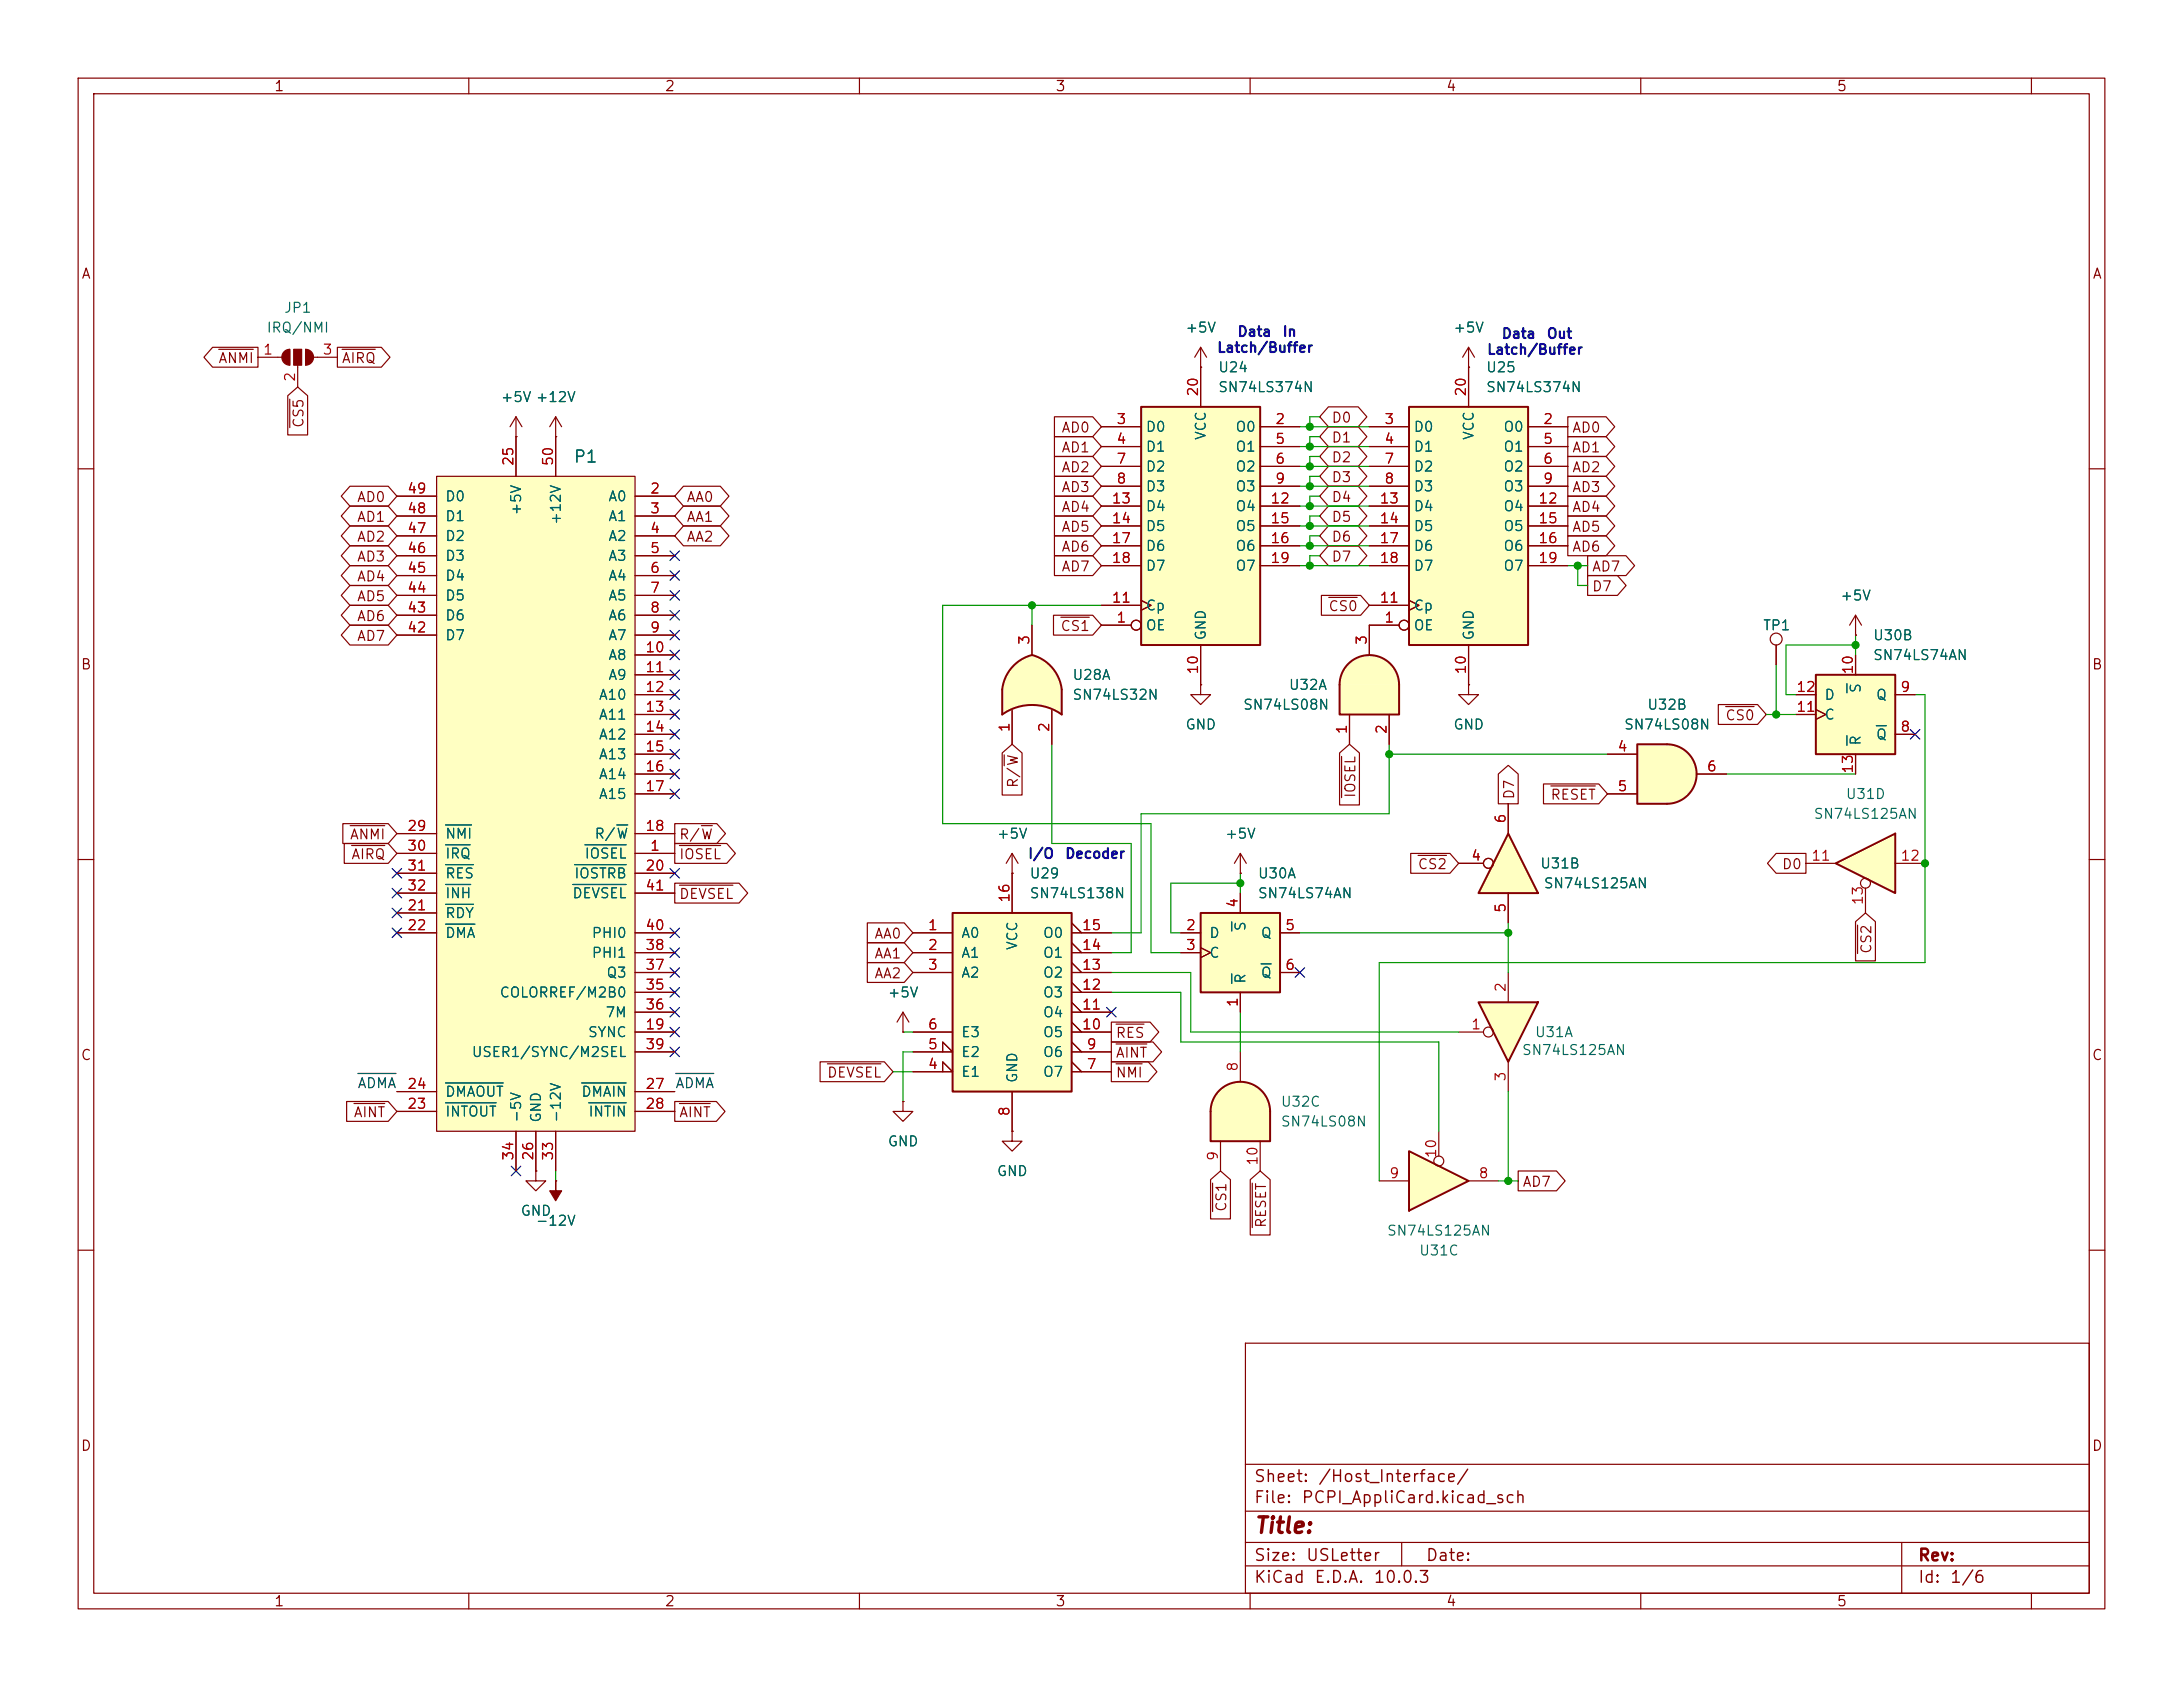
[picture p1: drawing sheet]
<svg xmlns="http://www.w3.org/2000/svg" width="279mm" height="216mm" viewBox="0 0 279 216" stroke-linecap="round" stroke-linejoin="round" font-family="sans-serif">
<defs><g id="words">
<text font-size="2" fill="#840000" x="160.4" y="196.7">Title:</text>
<text font-size="1.5" fill="#006464" x="73.3" y="59.6">P1</text>
<g font-size="1.5" fill="#840000">
<text x="160.4" y="190">Sheet:</text>
<text x="168.6" y="190">/Host_Interface/</text>
<text x="160.4" y="192.7">File:</text>
<text x="166.5" y="192.7">PCPI_AppliCard.kicad_sch</text>
<text x="160.4" y="202.9">KiCad</text>
<text x="160.4" y="200.1">Size:</text>
<text x="167.1" y="200.1">USLetter</text>
<text x="168.1" y="202.9">E.D.A.</text>
<text x="175.7" y="202.9">10.0.3</text>
<text x="182.4" y="200.1">Date:</text>
<text x="245.4" y="200.1">Rev:</text>
<text x="245.4" y="202.9">Id:</text>
<text x="249.5" y="202.9">1/6</text>
</g>
<g font-size="1.3" fill="#840000">
<text x="35" y="12">1</text>
<text x="85" y="12">2</text>
<text x="135" y="12">3</text>
<text x="185" y="12">4</text>
<text x="235" y="12">5</text>
<text x="10.3" y="36">A</text>
<text x="267.7" y="36">A</text>
<text x="27.9" y="46.8">ANMI</text>
<text x="43.7" y="46.8">AIRQ</text>
<text x="39.2" y="54.9" transform="rotate(-90 39.2 54.9)">CS5</text>
<text x="135.8" y="58.2">AD1</text>
<text x="135.8" y="55.7">AD0</text>
<text x="170.3" y="59.5">D2</text>
<text x="170.3" y="54.4">D0</text>
<text x="170.3" y="56.9">D1</text>
<text x="201.1" y="55.7">AD0</text>
<text x="201.1" y="58.2">AD1</text>
<text x="45.6" y="64.6">AD0</text>
<text x="87.8" y="64.6">AA0</text>
<text x="135.8" y="60.8">AD2</text>
<text x="135.8" y="63.3">AD3</text>
<text x="135.8" y="65.8">AD4</text>
<text x="170.3" y="64.6">D4</text>
<text x="170.3" y="62">D3</text>
<text x="201.1" y="63.3">AD3</text>
<text x="201.1" y="65.8">AD4</text>
<text x="201.1" y="60.8">AD2</text>
<text x="45.6" y="67.1">AD1</text>
<text x="45.6" y="69.6">AD2</text>
<text x="87.8" y="69.6">AA2</text>
<text x="87.8" y="67.1">AA1</text>
<text x="135.8" y="68.4">AD5</text>
<text x="135.8" y="70.9">AD6</text>
<text x="170.3" y="67.1">D5</text>
<text x="170.3" y="69.6">D6</text>
<text x="201.1" y="68.4">AD5</text>
<text x="201.1" y="70.9">AD6</text>
<text x="45.6" y="74.7">AD4</text>
<text x="45.6" y="77.3">AD5</text>
<text x="45.6" y="72.2">AD3</text>
<text x="135.8" y="73.5">AD7</text>
<text x="170.3" y="72.2">D7</text>
<text x="203.7" y="73.5">AD7</text>
<text x="203.7" y="76">D7</text>
<text x="45.6" y="82.3">AD7</text>
<text x="45.6" y="79.8">AD6</text>
<text x="135.6" y="81.1">CS1</text>
<text x="169.9" y="78.5">CS0</text>
<text x="10.3" y="86">B</text>
<text x="267.7" y="86">B</text>
<text x="220.7" y="92.5">CS0</text>
<text x="130.6" y="100.9" transform="rotate(-90 130.6 100.9)">R/W</text>
<text x="44.7" y="107.7">ANMI</text>
<text x="86.8" y="107.7">R/W</text>
<text x="173.8" y="102.2" transform="rotate(-90 173.8 102.2)">IOSEL</text>
<text x="194.1" y="102.4" transform="rotate(-90 194.1 102.4)">D7</text>
<text x="198.4" y="102.7">RESET</text>
<text x="44.9" y="110.3">AIRQ</text>
<text x="86.8" y="110.3">IOSEL</text>
<text x="181.4" y="111.6">CS2</text>
<text x="228" y="111.6">D0</text>
<text x="86.8" y="115.4">DEVSEL</text>
<text x="111.8" y="125.5">AA2</text>
<text x="111.8" y="120.4">AA0</text>
<text x="111.8" y="123">AA1</text>
<text x="239.8" y="122.2" transform="rotate(-90 239.8 122.2)">CS2</text>
<text x="10.3" y="136">C</text>
<text x="142.7" y="135.7">AINT</text>
<text x="142.7" y="133.1">RES</text>
<text x="267.7" y="136">C</text>
<text x="45.2" y="143.3">AINT</text>
<text x="86.8" y="143.3">AINT</text>
<text x="105.8" y="138.2">DEVSEL</text>
<text x="142.7" y="138.2">NMI</text>
<text x="157.3" y="155.2" transform="rotate(-90 157.3 155.2)">CS1</text>
<text x="194.8" y="152.2">AD7</text>
<text x="162.4" y="157.2" transform="rotate(-90 162.4 157.2)">RESET</text>
<text x="10.3" y="186">D</text>
<text x="267.7" y="186">D</text>
<text x="35" y="205.9">1</text>
<text x="85" y="205.9">2</text>
<text x="135" y="205.9">3</text>
<text x="185" y="205.9">4</text>
<text x="235" y="205.9">5</text>
</g>
<g font-size="1.3" fill="#006464">
<text x="36.3" y="40.3">JP1</text>
<text x="34" y="42.9">IRQ/NMI</text>
<text x="151.6" y="42.9">+5V</text>
<text x="155.8" y="48">U24</text>
<text x="185.9" y="42.9">+5V</text>
<text x="190.1" y="48">U25</text>
<text x="64" y="51.8">+5V +12V</text>
<text x="155.8" y="50.5">SN74LS374N</text>
<text x="190.1" y="50.5">SN74LS374N</text>
<text x="146.6" y="55.6">D0</text>
<text x="146.6" y="58.1">D1</text>
<text x="154.6" y="56.4" transform="rotate(-90 154.6 56.4)">VCC</text>
<text x="158" y="55.6">O0</text>
<text x="158" y="58.1">O1</text>
<text x="180.8" y="55.6">D0</text>
<text x="180.8" y="58.1">D1</text>
<text x="188.9" y="56.4" transform="rotate(-90 188.9 56.4)">VCC</text>
<text x="192.3" y="55.6">O0</text>
<text x="192.3" y="58.1">O1</text>
<text x="56.9" y="64.5">D0</text>
<text x="77.8" y="64.5">A0</text>
<text x="146.6" y="60.7">D2</text>
<text x="146.6" y="63.2">D3</text>
<text x="146.6" y="65.7">D4</text>
<text x="158" y="60.7">O2</text>
<text x="158" y="63.2">O3</text>
<text x="158" y="65.7">O4</text>
<text x="180.8" y="60.7">D2</text>
<text x="180.8" y="63.2">D3</text>
<text x="180.8" y="65.7">D4</text>
<text x="192.3" y="60.7">O2</text>
<text x="192.3" y="63.2">O3</text>
<text x="192.3" y="65.7">O4</text>
<text x="56.9" y="69.6">D2</text>
<text x="56.9" y="67">D1</text>
<text x="67" y="66" transform="rotate(-90 67 66)">+5V</text>
<text x="72.1" y="67.3" transform="rotate(-90 72.1 67.3)">+12V</text>
<text x="77.8" y="67">A1</text>
<text x="77.8" y="69.6">A2</text>
<text x="146.6" y="68.3">D5</text>
<text x="146.6" y="70.8">D6</text>
<text x="158" y="68.3">O5</text>
<text x="158" y="70.8">O6</text>
<text x="180.8" y="68.3">D5</text>
<text x="180.8" y="70.8">D6</text>
<text x="192.3" y="68.3">O5</text>
<text x="192.3" y="70.8">O6</text>
<text x="56.9" y="77.2">D5</text>
<text x="56.9" y="74.6">D4</text>
<text x="56.9" y="72.1">D3</text>
<text x="77.8" y="72.1">A3</text>
<text x="77.8" y="74.6">A4</text>
<text x="77.8" y="77.2">A5</text>
<text x="146.6" y="73.4">D7</text>
<text x="158" y="73.4">O7</text>
<text x="180.8" y="73.4">D7</text>
<text x="192.3" y="73.4">O7</text>
<text x="235.5" y="77.2">+5V</text>
<text x="56.9" y="82.3">D7</text>
<text x="56.9" y="79.7">D6</text>
<text x="77.8" y="79.7">A6</text>
<text x="77.8" y="82.3">A7</text>
<text x="146.6" y="81">OE</text>
<text x="146.6" y="78.4">Cp</text>
<text x="154.6" y="82" transform="rotate(-90 154.6 82)">GND</text>
<text x="180.8" y="81">OE</text>
<text x="180.8" y="78.4">Cp</text>
<text x="188.9" y="82" transform="rotate(-90 188.9 82)">GND</text>
<text x="225.6" y="81">TP1</text>
<text x="239.6" y="82.3">U30B</text>
<text x="76.6" y="89.9">A10</text>
<text x="77.8" y="84.8">A8</text>
<text x="77.8" y="87.3">A9</text>
<text x="137.2" y="87.3">U28A</text>
<text x="137.2" y="89.9">SN74LS32N</text>
<text x="164.9" y="88.6">U32A</text>
<text x="233.4" y="89.9">D</text>
<text x="238.5" y="88.8" transform="rotate(-90 238.5 88.8)">S</text>
<text x="239.6" y="84.8">SN74LS74AN</text>
<text x="240" y="89.9">Q</text>
<text x="76.6" y="92.4">A11</text>
<text x="76.6" y="95">A12</text>
<text x="151.6" y="93.7">GND</text>
<text x="159" y="91.1">SN74LS08N</text>
<text x="185.9" y="93.7">GND</text>
<text x="207.8" y="93.7">SN74LS08N</text>
<text x="210.7" y="91.1">U32B</text>
<text x="233.4" y="92.4">C</text>
<text x="238.5" y="95.5" transform="rotate(-90 238.5 95.5)">R</text>
<text x="240" y="95">Q</text>
<text x="76.6" y="97.5">A13</text>
<text x="76.6" y="100">A14</text>
<text x="56.9" y="107.7">NMI</text>
<text x="76" y="107.7">R/W</text>
<text x="76.6" y="102.6">A15</text>
<text x="127.5" y="107.7">+5V</text>
<text x="156.7" y="107.7">+5V</text>
<text x="232" y="105.1">SN74LS125AN</text>
<text x="236.1" y="102.6">U31D</text>
<text x="56.9" y="110.2">IRQ</text>
<text x="56.9" y="112.7">RES</text>
<text x="73.4" y="112.7">IOSTRB</text>
<text x="74.7" y="110.2">IOSEL</text>
<text x="131.7" y="112.7">U29</text>
<text x="160.9" y="112.7">U30A</text>
<text x="197" y="111.5">U31B</text>
<text x="56.9" y="117.8">RDY</text>
<text x="56.9" y="115.3">INH</text>
<text x="73.2" y="115.3">DEVSEL</text>
<text x="131.7" y="115.3">SN74LS138N</text>
<text x="159.7" y="119.3" transform="rotate(-90 159.7 119.3)">S</text>
<text x="160.9" y="115.3">SN74LS74AN</text>
<text x="197.5" y="114">SN74LS125AN</text>
<text x="56.9" y="120.4">DMA</text>
<text x="75.6" y="122.9">PHI1</text>
<text x="75.6" y="120.4">PHI0</text>
<text x="77.5" y="125.4">Q3</text>
<text x="122.9" y="120.4">A0</text>
<text x="122.9" y="122.9">A1</text>
<text x="122.9" y="125.4">A2</text>
<text x="130.5" y="121.7" transform="rotate(-90 130.5 121.7)">VCC</text>
<text x="133.4" y="125.4">O2</text>
<text x="133.4" y="122.9">O1</text>
<text x="133.4" y="120.4">O0</text>
<text x="154.7" y="120.4">D</text>
<text x="154.7" y="122.9">C</text>
<text x="159.7" y="126" transform="rotate(-90 159.7 126)">R</text>
<text x="161.3" y="120.4">Q</text>
<text x="161.3" y="125.4">Q</text>
<text x="63.9" y="128">COLORREF/M2B0</text>
<text x="77.4" y="130.5">7M</text>
<text x="113.5" y="128">+5V</text>
<text x="133.4" y="130.5">O4</text>
<text x="133.4" y="128">O3</text>
<text x="60.3" y="135.6">USER1/SYNC/M2SEL</text>
<text x="75.2" y="133.1">SYNC</text>
<text x="122.9" y="135.6">E2</text>
<text x="122.9" y="133.1">E3</text>
<text x="133.4" y="135.6">O6</text>
<text x="133.4" y="133.1">O5</text>
<text x="194.7" y="135.3">SN74LS125AN</text>
<text x="196.4" y="133.1">U31A</text>
<text x="56.9" y="143.2">INTOUT</text>
<text x="56.9" y="140.7">DMAOUT</text>
<text x="67" y="143.8" transform="rotate(-90 67 143.8)">-5V</text>
<text x="69.6" y="143.8" transform="rotate(-90 69.6 143.8)">GND</text>
<text x="72.1" y="143.8" transform="rotate(-90 72.1 143.8)">-12V</text>
<text x="74.3" y="140.7">DMAIN</text>
<text x="75.2" y="143.2">INTIN</text>
<text x="122.9" y="138.1">E1</text>
<text x="130.5" y="138.7" transform="rotate(-90 130.5 138.7)">GND</text>
<text x="133.4" y="138.1">O7</text>
<text x="163.8" y="141.9">U32C</text>
<text x="113.5" y="147">GND</text>
<text x="163.8" y="144.5">SN74LS08N</text>
<text x="66.5" y="155.9">GND</text>
<text x="127.5" y="150.8">GND</text>
<text x="68.5" y="157.2">-12V</text>
<text x="177.4" y="158.5">SN74LS125AN</text>
<text x="181.5" y="161">U31C</text>
</g>
<g font-size="1.3" fill="#a90000">
<text x="33.6" y="45.7">1</text>
<text x="41.2" y="45.7">3</text>
<text x="38.1" y="49" transform="rotate(-90 38.1 49)">2</text>
<text x="153.6" y="50.8" transform="rotate(-90 153.6 50.8)">20</text>
<text x="187.9" y="50.8" transform="rotate(-90 187.9 50.8)">20</text>
<text x="66" y="59.7" transform="rotate(-90 66 59.7)">25</text>
<text x="71.1" y="59.7" transform="rotate(-90 71.1 59.7)">50</text>
<text x="142.8" y="54.6">3</text>
<text x="142.8" y="57.1">4</text>
<text x="142.8" y="59.7">7</text>
<text x="163.1" y="54.6">2</text>
<text x="163.1" y="57.1">5</text>
<text x="163.1" y="59.7">6</text>
<text x="177.1" y="54.6">3</text>
<text x="177.1" y="57.1">4</text>
<text x="177.1" y="59.7">7</text>
<text x="197.4" y="54.6">2</text>
<text x="197.4" y="57.1">5</text>
<text x="197.4" y="59.7">6</text>
<text x="52" y="63.5">49</text>
<text x="83.1" y="63.5">2</text>
<text x="142.2" y="64.7">13</text>
<text x="142.8" y="62.2">8</text>
<text x="162.5" y="64.7">12</text>
<text x="163.1" y="62.2">9</text>
<text x="176.5" y="64.7">13</text>
<text x="177.1" y="62.2">8</text>
<text x="196.8" y="64.7">12</text>
<text x="197.4" y="62.2">9</text>
<text x="52" y="71.1">46</text>
<text x="52" y="68.6">47</text>
<text x="52" y="66">48</text>
<text x="83.1" y="66">3</text>
<text x="83.1" y="68.6">4</text>
<text x="83.1" y="71.1">5</text>
<text x="142.2" y="67.3">14</text>
<text x="142.2" y="69.8">17</text>
<text x="162.5" y="67.3">15</text>
<text x="162.5" y="69.8">16</text>
<text x="176.5" y="67.3">14</text>
<text x="176.5" y="69.8">17</text>
<text x="196.8" y="67.3">15</text>
<text x="196.8" y="69.8">16</text>
<text x="52" y="76.2">44</text>
<text x="52" y="73.6">45</text>
<text x="83.1" y="73.6">6</text>
<text x="83.1" y="76.2">7</text>
<text x="142.2" y="77.4">11</text>
<text x="142.2" y="72.4">18</text>
<text x="162.5" y="72.4">19</text>
<text x="176.5" y="77.4">11</text>
<text x="176.5" y="72.4">18</text>
<text x="196.8" y="72.4">19</text>
<text x="52" y="81.3">42</text>
<text x="52" y="78.7">43</text>
<text x="82.5" y="83.8">10</text>
<text x="83.1" y="78.7">8</text>
<text x="83.1" y="81.3">9</text>
<text x="132.1" y="82.6" transform="rotate(-90 132.1 82.6)">3</text>
<text x="142.8" y="80">1</text>
<text x="175.2" y="82.6" transform="rotate(-90 175.2 82.6)">3</text>
<text x="177.1" y="80">1</text>
<text x="82.5" y="86.3">11</text>
<text x="82.5" y="88.9">12</text>
<text x="153.6" y="86.4" transform="rotate(-90 153.6 86.4)">10</text>
<text x="187.9" y="86.4" transform="rotate(-90 187.9 86.4)">10</text>
<text x="229.8" y="88.9">12</text>
<text x="237.5" y="86.4" transform="rotate(-90 237.5 86.4)">10</text>
<text x="243.1" y="88.9">9</text>
<text x="82.5" y="91.4">13</text>
<text x="82.5" y="94">14</text>
<text x="129.5" y="93.8" transform="rotate(-90 129.5 93.8)">1</text>
<text x="134.6" y="93.8" transform="rotate(-90 134.6 93.8)">2</text>
<text x="172.7" y="94.1" transform="rotate(-90 172.7 94.1)">1</text>
<text x="177.8" y="94.1" transform="rotate(-90 177.8 94.1)">2</text>
<text x="229.8" y="91.4">11</text>
<text x="243.1" y="94">8</text>
<text x="82.5" y="96.5">15</text>
<text x="82.5" y="99">16</text>
<text x="82.5" y="101.6">17</text>
<text x="206.9" y="96.5">4</text>
<text x="206.9" y="101.6">5</text>
<text x="218.4" y="99">6</text>
<text x="237.5" y="99.1" transform="rotate(-90 237.5 99.1)">13</text>
<text x="52" y="106.7">29</text>
<text x="82.5" y="106.7">18</text>
<text x="193" y="105.5" transform="rotate(-90 193 105.5)">6</text>
<text x="52" y="109.2">30</text>
<text x="52" y="111.7">31</text>
<text x="82.5" y="111.7">20</text>
<text x="83.1" y="109.2">1</text>
<text x="188.2" y="110.5">4</text>
<text x="231.7" y="110.5">11</text>
<text x="243.2" y="110.5">12</text>
<text x="52" y="116.8">21</text>
<text x="52" y="119.4">22</text>
<text x="52" y="114.3">32</text>
<text x="82.5" y="119.4">40</text>
<text x="82.5" y="114.3">41</text>
<text x="118.7" y="119.4">1</text>
<text x="129.5" y="115.6" transform="rotate(-90 129.5 115.6)">16</text>
<text x="138.4" y="119.4">15</text>
<text x="151.7" y="119.4">2</text>
<text x="158.7" y="116.3" transform="rotate(-90 158.7 116.3)">4</text>
<text x="164.4" y="119.4">5</text>
<text x="193" y="116.9" transform="rotate(-90 193 116.9)">5</text>
<text x="238.7" y="115.9" transform="rotate(-90 238.7 115.9)">13</text>
<text x="82.5" y="124.4">37</text>
<text x="82.5" y="121.9">38</text>
<text x="118.7" y="121.9">2</text>
<text x="118.7" y="124.4">3</text>
<text x="138.4" y="124.4">13</text>
<text x="138.4" y="121.9">14</text>
<text x="151.7" y="121.9">3</text>
<text x="164.4" y="124.4">6</text>
<text x="82.5" y="127">35</text>
<text x="82.5" y="129.5">36</text>
<text x="138.4" y="129.5">11</text>
<text x="138.4" y="127">12</text>
<text x="158.7" y="129" transform="rotate(-90 158.7 129)">1</text>
<text x="193" y="127.1" transform="rotate(-90 193 127.1)">2</text>
<text x="82.5" y="132.1">19</text>
<text x="82.5" y="134.6">39</text>
<text x="118.7" y="137.1">4</text>
<text x="118.7" y="134.6">5</text>
<text x="118.7" y="132.1">6</text>
<text x="138.4" y="132.1">10</text>
<text x="139" y="137.1">7</text>
<text x="139" y="134.6">9</text>
<text x="158.7" y="137.2" transform="rotate(-90 158.7 137.2)">8</text>
<text x="188.2" y="132.1">1</text>
<text x="52" y="142.2">23</text>
<text x="52" y="139.7">24</text>
<text x="82.5" y="139.7">27</text>
<text x="82.5" y="142.2">28</text>
<text x="129.5" y="142.9" transform="rotate(-90 129.5 142.9)">8</text>
<text x="193" y="138.5" transform="rotate(-90 193 138.5)">3</text>
<text x="66" y="148.6" transform="rotate(-90 66 148.6)">34</text>
<text x="68.6" y="148.6" transform="rotate(-90 68.6 148.6)">26</text>
<text x="71.1" y="148.6" transform="rotate(-90 71.1 148.6)">33</text>
<text x="156.2" y="148.7" transform="rotate(-90 156.2 148.7)">9</text>
<text x="161.3" y="149.3" transform="rotate(-90 161.3 149.3)">10</text>
<text x="184.1" y="148.3" transform="rotate(-90 184.1 148.3)">10</text>
<text x="177.7" y="151.1">9</text>
<text x="189.2" y="151.1">8</text>
</g>
<g font-size="1.3" fill="#0000c2">
<text x="155.7" y="45.4">Latch/Buffer</text>
<text x="158.3" y="43.4">Data</text>
<text x="164.1" y="43.4">In</text>
<text x="190.2" y="45.7">Latch/Buffer</text>
<text x="192.1" y="43.6">Data</text>
<text x="197.9" y="43.6">Out</text>
<text x="131.5" y="110.2">I/O</text>
<text x="136.2" y="110.2">Decoder</text>
</g>
<g font-size="1.3" fill="#0f0f0f">
<text x="45.7" y="139.6">ADMA</text>
<text x="86.4" y="139.6">ADMA</text>
</g>
</g></defs>
<g fill="none" stroke="#840000" stroke-width=".15">
<path d="M10 10h259.4v195.9h-259.4zM12 12h255.4v191.9h-255.4zM60 10v2M110 10v2M160 10v2M210 10v2M260 10v2M10 60h2M237.5 78.7l-.8 1.3M237.5 78.7l.8 1.3M237.5 78.7v2.6M267.4 60h2"/>
<path d="M188 87.6v1.3h1.2l-1.2 1.3-1.3-1.3h1.3M188 87.6h.1M237.5 81.3h.1M10 110h2M267.4 110h2M10 160h2M159.4 171.9h108v32h-108zM267.4 160h2M159.4 197.4h108M159.4 193.4h108M159.4 187.4h108M179.4 197.4v3"/>
<path d="M243.4 197.4v6.5M60 203.9v2M110 203.9v2M159.4 200.4h108M160 203.9v2M210 203.9v2M260 203.9v2"/>
</g>
<path d="M193 106.7l3.8 7.6h-7.6z" fill="#ffffc2"/>
<path d="M193 106.7l3.8 7.6h-7.6z" fill="none" stroke="#840000" stroke-width=".25"/>
<g fill="none" stroke="#840000" stroke-width=".15">
<path d="M186.7 110.5h3.2M193 102.9v3.8M193 114.3v3.8"/>
<circle cx="190.5" cy="110.5" r=".63"/>
</g>
<path d="M189.2 128.3h7.6l-3.8 7.6z" fill="#ffffc2"/>
<path d="M189.2 128.3h7.6l-3.8 7.6z" fill="none" stroke="#840000" stroke-width=".25"/>
<g fill="none" stroke="#840000" stroke-width=".15">
<path d="M129.5 111.8h.1M129.5 109.2l-.7 1.3M129.5 109.2l.8 1.3M129.5 109.2v2.6M186.7 132.1h3.2M193 124.5v3.8M193 135.9v3.8"/>
<circle cx="190.5" cy="132.1" r=".63"/>
</g>
<path d="M232.4 86.4h10.2v10.1h-10.2z" fill="#ffffc2"/>
<path d="M232.4 86.4h10.2v10.1h-10.2z" fill="none" stroke="#840000" stroke-width=".25"/>
<path d="M229.9 88.9h2.5M229.9 91.4h2.5M232.4 90.8l1.3 .6-1.3 .7M237.5 83.8v2.6M237.5 96.5v2.6M242.6 94h2.5M242.6 88.9h2.5M129.5 144.8v1.3h1.3l-1.3 1.2-1.2-1.2h1.2M129.5 144.8h.1" fill="none" stroke="#840000" stroke-width=".15"/>
<path d="M236.4 87.5v1.2M236.4 94.2v1.2M240.1 92.9h1.3" fill="none" stroke="#006464" stroke-width=".15"/>
<path d="M234.9 110.5l7.7-3.8v7.6z" fill="#ffffc2"/>
<path d="M234.9 110.5l7.7-3.8v7.6z" fill="none" stroke="#840000" stroke-width=".25"/>
<g fill="none" stroke="#840000" stroke-width=".15">
<path d="M231.1 110.5h3.8M238.8 113.7v3.1M242.6 110.5h3.8"/>
<circle cx="238.8" cy="113" r=".63"/>
</g>
<path d="M128.3 88.3v3.1M135.9 88.3v3.1" fill="none" stroke="#ffffc2" stroke-width=".13"/>
<g fill="#ffffc2" stroke="#ffffc2" stroke-width=".13">
<path d="M132.1 83.8a5.2 5.2 0 0 1 3.8 4.4l-5.2 .6z"/>
<path d="M129.8 85.1l1-.8 1.3-.5 1.3 5-5.1-.6a5.1 5.1 0 0 1 1.5-3.1z"/>
</g>
<path d="M128.3 88.3h7.6v3.1a6.7 6.7 0 0 0-7.6 0z" fill="#ffffc2"/>
<path d="M128.3 88.3v3.1a6.6 6.6 0 0 1 7.6 0v-3.1M135.9 88.2a5.2 5.2 0 0 0-3.8-4.4 5.2 5.2 0 0 0-3.8 4.4" fill="none" stroke="#840000" stroke-width=".25"/>
<g fill="none" stroke="#840000" stroke-width=".15">
<path d="M129.5 90.9v4.4M132.1 80v3.8M134.6 90.9v4.4M227.3 82.6v2.5M68.6 149.9v1.2h1.2l-1.2 1.3-1.3-1.3h1.3M68.6 149.9h.1"/>
<circle cx="227.3" cy="81.8" r=".76"/>
</g>
<path d="M146 52.1h15.3v30.5h-15.3z" fill="#ffffc2"/>
<path d="M146 52.1h15.3v30.5h-15.3z" fill="none" stroke="#840000" stroke-width=".25"/>
<g fill="none" stroke="#840000" stroke-width=".15">
<path d="M141 54.6h5M141 57.2h5M141 59.7h5M153.7 47h.1M153.7 44.5v7.6M153.7 44.5l-.8 1.2M153.7 44.5l.7 1.2M161.3 54.6h5.1M161.3 57.2h5.1M161.3 59.7h5.1M141 62.2h5M141 77.5h5"/>
<path d="M141 64.8h5M141 67.3h5M141 69.9h5M141 72.4h5M146 76.8l1.3 .7-1.3 .6M161.3 62.2h5.1M161.3 64.8h5.1M161.3 67.3h5.1M161.3 69.9h5.1M161.3 72.4h5.1M141 80h3.8M153.7 82.6v5"/>
<path d="M71.1 151.1h.1"/>
<circle cx="145.4" cy="80" r=".63"/>
</g>
<path d="M71.1 151.1v1.3h.8l-.8 1.3-.7-1.3h.7z" fill="#840000" stroke="#840000" stroke-width=".15"/>
<path d="M121.9 116.8h15.3v22.9h-15.3z" fill="#ffffc2"/>
<path d="M121.9 116.8h15.3v22.9h-15.3z" fill="none" stroke="#840000" stroke-width=".25"/>
<g fill="none" stroke="#840000" stroke-width=".15">
<path d="M116.8 119.4h5.1M129.5 111.8v5M137.2 119.4h5M137.2 118.1l1.2 1.3M116.8 137.2h5.1l-1.3-1.3v1.3M116.8 134.6h5.1l-1.3-1.2v1.2M116.8 121.9h5.1M116.8 124.5h5.1M116.8 132.1h5.1M129.5 139.7v5.1M137.2 121.9h5M137.2 124.5h5"/>
<path d="M137.2 137.2h5M137.2 134.6h5M137.2 132.1h5M137.2 135.9l1.2 1.3M137.2 133.4l1.2 1.2M137.2 130.8l1.2 1.3M137.2 129.5h5M137.2 128.3l1.2 1.2M137.2 127h5M137.2 125.7l1.2 1.3M137.2 123.2l1.2 1.3M137.2 120.7l1.2 1.2"/>
<path d="M115.6 141v1.2h1.2l-1.2 1.3-1.3-1.3h1.3M115.6 141h.1"/>
</g>
<path d="M172.6 85a3.8 3.8 0 0 1 4.1-.9 3.8 3.8 0 0 1 2.4 3.5h-7.7a3.8 3.8 0 0 1 1.2-2.6z" fill="#ffffc2" stroke="#ffffc2" stroke-width=".13"/>
<path d="M171.4 87.6h7.7v3.8h-7.7z" fill="#ffffc2"/>
<path d="M172.6 85a3.8 3.8 0 0 1 4.1-.9 3.8 3.8 0 0 1 2.4 3.5v3.8h-7.7v-3.8a3.8 3.8 0 0 1 1.2-2.6z" fill="none" stroke="#840000" stroke-width=".25"/>
<path d="M153.7 87.6v1.3h1.2l-1.2 1.3-1.3-1.3h1.3M153.7 87.6h.1M172.7 91.4v3.9M175.3 80v3.8M177.8 91.4v3.9M158.7 111.8h.1M158.7 109.2l-.7 1.3M158.7 109.2l.8 1.3M158.7 109.2v2.6" fill="none" stroke="#840000" stroke-width=".15"/>
<path d="M153.7 116.8h10.1v10.2h-10.1z" fill="#ffffc2"/>
<path d="M153.7 116.8h10.1v10.2h-10.1z" fill="none" stroke="#840000" stroke-width=".25"/>
<path d="M151.1 119.4h2.6M158.7 114.3v2.5M163.8 119.4h2.6M151.1 121.9h2.6M153.7 121.3l1.2 .6-1.2 .7M158.7 127v2.5M163.8 124.5h2.6" fill="none" stroke="#840000" stroke-width=".15"/>
<path d="M157.6 118v1.1M157.6 124.6v1.3M161.4 123.4h1.3" fill="none" stroke="#006464" stroke-width=".15"/>
<path d="M213.4 95.3a3.8 3.8 0 0 1 3.7 3.8 3.8 3.8 0 0 1-3.7 3.8z" fill="#ffffc2" stroke="#ffffc2" stroke-width=".13"/>
<path d="M209.5 95.3h3.9v7.6h-3.9z" fill="#ffffc2"/>
<path d="M209.5 95.3h3.9a3.8 3.8 0 0 1 3.7 3.8 3.8 3.8 0 0 1-3.7 3.8h-3.9z" fill="none" stroke="#840000" stroke-width=".25"/>
<path d="M205.7 96.5h3.8M217.2 99.1h3.8M205.7 101.6h3.8M115.6 132.1h.1M115.6 129.5l-.8 1.3M115.6 129.5l.7 1.3M115.6 129.5v2.6" fill="none" stroke="#840000" stroke-width=".15"/>
<path d="M180.3 147.3l7.7 3.8-7.7 3.8z" fill="#ffffc2"/>
<path d="M180.3 147.3l7.7 3.8-7.7 3.8z" fill="none" stroke="#840000" stroke-width=".25"/>
<g fill="none" stroke="#840000" stroke-width=".15">
<path d="M176.5 151.1h3.8M184.1 144.8v3.2M188 151.1h3.8"/>
<circle cx="184.1" cy="148.6" r=".63"/>
</g>
<path d="M156 139.6a3.8 3.8 0 0 1 4.2-.9 3.8 3.8 0 0 1 2.4 3.5h-7.7a3.8 3.8 0 0 1 1.1-2.6z" fill="#ffffc2" stroke="#ffffc2" stroke-width=".13"/>
<path d="M154.9 142.2h7.7v3.9h-7.7z" fill="#ffffc2"/>
<path d="M156 139.6a3.8 3.8 0 0 1 4.2-.9 3.8 3.8 0 0 1 2.4 3.5v3.9h-7.7v-3.9a3.8 3.8 0 0 1 1.1-2.6z" fill="none" stroke="#840000" stroke-width=".25"/>
<path d="M33 45.7h3.1M37.1 44.7v2M38.1 46.7v2.8M39.1 44.7v2M40.1 45.7h3.1M188 47h.1M188 44.5l-.8 1.2M188 44.5l.7 1.2M188 44.5v2.5M158.7 134.6v3.8M156.2 146.1v3.8M161.3 146.1v3.8" fill="none" stroke="#840000" stroke-width=".15"/>
<g fill="#840000" stroke="#840000" stroke-width=".15">
<path d="M36.4 45l.3-.2 .4-.1v2a1.02 1.02 0 0 1-.9-.6 1.02 1.02 0 0 1 .2-1.1z"/>
<path d="M37.6 44.7h1v2h-1z"/>
<path d="M39.1 44.7a1.02 1.02 0 0 1 1 1 1.02 1.02 0 0 1-1 1z"/>
</g>
<path d="M180.3 52.1h15.3v30.5h-15.3z" fill="#ffffc2"/>
<path d="M180.3 52.1h15.3v30.5h-15.3z" fill="none" stroke="#840000" stroke-width=".25"/>
<g fill="none" stroke="#840000" stroke-width=".15">
<path d="M175.3 54.6h5M175.3 57.2h5M175.3 59.7h5M188 47v5.1M195.6 54.6h5.1M195.6 57.2h5.1M195.6 59.7h5.1M175.3 62.2h5M175.3 77.5h5M175.3 64.8h5M175.3 67.3h5M175.3 69.9h5"/>
<path d="M175.3 72.4h5M180.3 76.8l1.3 .7-1.3 .6M195.6 62.2h5.1M195.6 64.8h5.1M195.6 67.3h5.1M195.6 69.9h5.1M195.6 72.4h5.1M175.3 80h3.8M188 82.6v5"/>
<circle cx="179.7" cy="80" r=".63"/>
</g>
<path d="M55.9 61h25.4v83.8h-25.4z" fill="#ffffc2"/>
<g fill="none" stroke="#840000" stroke-width=".15">
<path d="M27.2 44.4h5.8v2.6h-5.8l-1.1-1.3zM28 44.7h4.4M36.8 50.6l1.3-1.1 1.3 1.1v5.1h-2.6zM37.1 51.1v3.6M43.2 44.4h5.6l1.1 1.3-1.1 1.3h-5.6zM43.8 44.7h4.2M66 55.9h.1M66 53.3v7.7M66 53.3l-.7 1.3M66 53.3l.8 1.3M71.1 55.9h.1M71.1 53.3v7.7"/>
<path d="M71.1 53.3l-.7 1.3M71.1 53.3l.8 1.3M135 58.4h4.9l1.1 1.3-1.1 1.3h-4.9zM135 55.9h4.9l1.1 1.3-1.1 1.2h-4.9zM135 53.3h4.9l1.1 1.3-1.1 1.3h-4.9zM141 54.6h5M141 57.2h5M141 59.7h5M153.7 47h.1M153.7 47v5.1M161.3 54.6h5.1M161.3 57.2h5.1"/>
<path d="M161.3 59.7h5.1M170 57.1h3.8l1.1 1.3-1.1 1.3h-3.8l-1.1-1.3zM170 52.1h3.8l1.1 1.2-1.1 1.3h-3.8l-1.1-1.3zM170 54.6h3.8l1.1 1.3-1.1 1.3h-3.8l-1.1-1.3zM170 59.7h3.8l1.1 1.3-1.1 1.2h-3.8l-1.1-1.2zM175.3 54.6h5M175.3 57.2h5M175.3 59.7h5M188 47h.1M188 47v5.1M195.6 54.6h5.1M195.6 57.2h5.1"/>
<path d="M195.6 59.7h5.1M200.7 53.3h4.9l1.1 1.3-1.1 1.3h-4.9zM200.7 55.9h4.9l1.1 1.3-1.1 1.2h-4.9zM200.7 58.4h4.9l1.1 1.3-1.1 1.3h-4.9zM44.8 72.4h4.9l1.1 1.3-1.1 1.2h-4.9l-1.1-1.2zM44.8 74.9h4.9l1.1 1.3-1.1 1.3h-4.9l-1.1-1.3zM44.8 77.5h4.9l1.1 1.2-1.1 1.3h-4.9l-1.1-1.3zM44.8 69.8h4.9l1.1 1.3-1.1 1.3h-4.9l-1.1-1.3zM44.8 64.8h4.9l1.1 1.2-1.1 1.3h-4.9l-1.1-1.3zM44.8 67.3h4.9l1.1 1.3-1.1 1.3h-4.9l-1.1-1.3zM44.8 62.2h4.9l1.1 1.3-1.1 1.3h-4.9l-1.1-1.3zM50.8 63.5h5.1"/>
<path d="M50.8 66h5.1M50.8 68.6h5.1M50.8 71.1h5.1M50.8 73.7h5.1M50.8 76.2h5.1M50.8 78.7h5.1M55.9 61h25.4v83.8h-25.4zM81.3 63.5h5.1M81.3 66h5.1M81.3 68.6h5.1M81.3 71.1h5.1M81.3 73.7h5.1"/>
<path d="M81.3 76.2h5.1M81.3 78.7h5.1M87.5 67.3h4.7l1.1 1.3-1.1 1.3h-4.7l-1.1-1.3zM87.5 62.2h4.7l1.1 1.3-1.1 1.3h-4.7l-1.1-1.3zM87.5 64.8h4.7l1.1 1.2-1.1 1.3h-4.7l-1.1-1.3zM134.8 78.7h5.1l1.1 1.3-1.1 1.3h-5.1zM135 66h4.9l1.1 1.3-1.1 1.3h-4.9zM135 71.1h4.9l1.1 1.3-1.1 1.3h-4.9zM135 61h4.9l1.1 1.2-1.1 1.3h-4.9zM135 63.5h4.9l1.1 1.3-1.1 1.2h-4.9zM135 68.6h4.9l1.1 1.3-1.1 1.2h-4.9zM135.8 79h3.6"/>
<path d="M141 62.2h5M141 77.5h5M141 64.8h5M141 67.3h5M141 69.9h5M141 72.4h5M146 76.8l1.3 .7-1.3 .6M161.3 62.2h5.1M161.3 64.8h5.1M161.3 67.3h5.1M161.3 69.9h5.1M161.3 72.4h5.1"/>
<path d="M169.1 76.2h5l1.2 1.3-1.2 1.2h-5zM170 64.8h3.8l1.1 1.2-1.1 1.3h-3.8l-1.1-1.3zM170 62.2h3.8l1.1 1.3-1.1 1.3h-3.8l-1.1-1.3zM170 67.3h3.8l1.1 1.3-1.1 1.3h-3.8l-1.1-1.3zM170 69.8h3.8l1.1 1.3-1.1 1.3h-3.8l-1.1-1.3zM170.1 76.5h3.6M175.3 62.2h5M175.3 77.5h5M175.3 64.8h5M175.3 67.3h5M175.3 69.9h5M175.3 72.4h5"/>
<path d="M180.3 76.8l1.3 .7-1.3 .6M195.6 62.2h5.1M195.6 64.8h5.1M195.6 67.3h5.1M195.6 69.9h5.1M195.6 72.4h5.1M200.7 61h4.9l1.1 1.2-1.1 1.3h-4.9zM200.7 63.5h4.9l1.1 1.3-1.1 1.2h-4.9zM200.7 66h4.9l1.1 1.3-1.1 1.3h-4.9zM200.7 68.6h4.9l1.1 1.3-1.1 1.2h-4.9zM203.2 71.1h4.9l1.1 1.3-1.1 1.3h-4.9zM203.2 73.7h3.8l1.1 1.2-1.1 1.3h-3.8z"/>
<path d="M44.8 80h4.9l1.1 1.3-1.1 1.3h-4.9l-1.1-1.3zM50.8 81.3h5.1M81.3 81.3h5.1M81.3 83.8h5.1M81.3 86.4h5.1M81.3 88.9h5.1M81.3 91.4h5.1M81.3 94h5.1M81.3 96.5h5.1M81.3 99.1h5.1M128.3 96.4l1.2-1.1 1.3 1.1v5.3h-2.5zM128.5 96.6v1.4"/>
<path d="M129.5 90.9v4.4M132.1 80v3.8M134.6 90.9v4.4M141 80h3.8M153.7 87.6h.1M153.7 82.6v5M171.4 96.4l1.3-1.1 1.3 1.1v6.6h-2.6zM171.7 96.8v5.3M172.7 91.4v3.9M177.8 91.4v3.9M179.1 80h-3.8v3.8M188 87.6h.1"/>
<path d="M188 82.6v5M191.8 99.1l1.2-1.2 1.3 1.2v3.8h-2.5zM205.7 96.5h3.8M217.2 99.1h3.8M219.9 90.2h5l1.2 1.2-1.2 1.3h-5zM220.9 90.4h3.6M227.3 82.6v2.5M229.9 88.9h2.5M229.9 91.4h2.5M232.4 90.8l1.3 .6-1.3 .7M237.5 81.3h.1M237.5 83.8v2.6"/>
<path d="M237.5 96.5v2.6M242.6 88.9h2.5M242.6 94h2.5M43.9 105.4h5.8l1.1 1.3-1.1 1.3h-5.8zM44.1 107.9h5.6l1.1 1.3-1.1 1.3h-5.6zM44.8 105.7h4.4M45 108.2h4.2M50.8 109.2h5.1M50.8 106.7h5.1M50.8 111.8h5.1M50.8 116.8h5.1M50.8 119.4h5.1"/>
<path d="M50.8 114.3h5.1M81.3 109.2h5.1M81.3 101.6h5.1M81.3 106.7h5.1M81.3 111.8h5.1M81.3 119.4h5.1M81.3 114.3h5.1M86.4 105.4h5.3l1.2 1.3-1.2 1.3h-5.3zM86.4 107.9h6.6l1.1 1.3-1.1 1.3h-6.6zM86.4 113h8.2l1.1 1.3-1.1 1.3h-8.2zM87 108.2h5.2M87 113.3h6.8"/>
<path d="M89.8 105.7h1.4M111 118.1h4.7l1.1 1.3-1.1 1.3h-4.7zM116.8 119.4h5.1M129.5 111.8h.1M129.5 111.8v5M137.2 119.4h5M137.2 118.1l1.2 1.3M151.1 119.4h2.6M158.7 111.8h.1M158.7 114.3v2.5M163.8 119.4h2.6M180.6 109.2h5l1.1 1.3-1.1 1.3h-5z"/>
<path d="M181.5 109.5h3.6M186.7 110.5h3.2M193 102.9v3.8M193 114.3v3.8M197.5 100.3h7.1l1.1 1.3-1.1 1.3h-7.1zM198.5 100.6h5.7M205.7 101.6h3.8M227.3 109.2h3.8v2.6h-3.8l-1.1-1.3zM237.5 118l1.3-1.2 1.2 1.2v5h-2.5zM237.7 118.4v3.6M50.8 139.7h5.1M81.3 132.1h5.1"/>
<path d="M81.3 139.7h5.1M81.3 127h5.1M81.3 129.5h5.1M81.3 124.5h5.1M81.3 121.9h5.1M81.3 134.6h5.1M105 135.9h8.2l1.1 1.3-1.1 1.2h-8.2zM105.9 136.1h6.8M111 123.2h4.7l1.1 1.3-1.1 1.2h-4.7zM111 120.6h4.7l1.1 1.3-1.1 1.3h-4.7zM115.6 132.1h.1M116.8 137.2h5.1l-1.3-1.3v1.3"/>
<path d="M116.8 134.6h5.1l-1.3-1.2v1.2M116.8 132.1h5.1M116.8 124.5h5.1M116.8 121.9h5.1M129.5 139.7v5.1M137.2 132.1h5M137.2 127h5M137.2 129.5h5M137.2 124.5h5M137.2 121.9h5M137.2 134.6h5M137.2 137.2h5"/>
<path d="M137.2 135.9l1.2 1.3M137.2 133.4l1.2 1.2M137.2 130.8l1.2 1.3M137.2 128.3l1.2 1.2M137.2 125.7l1.2 1.3M137.2 123.2l1.2 1.3M137.2 120.7l1.2 1.2M142.2 135.9h4.8l1.1 1.3-1.1 1.2h-4.8zM142.2 133.3h5.4l1.1 1.3-1.1 1.3h-5.4zM142.2 130.8h5l1.1 1.3-1.1 1.3h-5zM142.8 136.1h3.4M142.8 133.6h4"/>
<path d="M142.8 131.1h3.6M151.1 121.9h2.6M153.7 121.3l1.2 .6-1.2 .7M158.7 127v2.5M163.8 124.5h2.6M44.4 141h5.3l1.1 1.2-1.1 1.3h-5.3zM45.3 141.2h3.9M50.8 142.2h5.1M66 144.8v5.1M68.6 149.9h.1M68.6 144.8v5.1M71.1 151.1h.1"/>
<path d="M71.1 144.8v5.1M81.3 142.2h5.1M86.4 141h5.3l1.1 1.2-1.1 1.3h-5.3zM87 141.2h3.9M115.6 141h.1M129.5 144.8h.1M154.9 151l1.3-1.1 1.3 1.1v5h-2.6zM155.2 151.4v3.7M160 151l1.3-1.1 1.3 1.1v7.1h-2.6zM160.3 151.4v5.7M194.3 149.9h4.9l1.1 1.2-1.1 1.3h-4.9z"/>
<circle cx="145.4" cy="80" r=".63"/>
<circle cx="179.7" cy="80" r=".63"/>
<circle cx="190.5" cy="110.5" r=".63"/>
</g>
<g fill="none" stroke="#006464" stroke-width=".15">
<path d="M236.4 87.5v1.2M236.4 94.2v1.2M240.1 92.9h1.3M57 108.1h3.2M57 105.6h3.4M57 110.7h3.6M57 115.7h3.6M57 118.3h3.8M57 113.2h3.2M73.3 113.2h6.8M73.5 110.7h6.6M74.9 108.1h5.2"/>
<path d="M78.9 105.6h1.4M157.6 118v1.1M57 138.6h7.4M74.4 138.6h5.7M157.6 124.6v1.3M161.4 123.4h1.3M57 141.1h6.5M75.3 141.1h4.8"/>
</g>
<path d="M45.8 137.4h4.9M86.5 137.4h4.9" fill="none" stroke="#0f0f0f" stroke-width=".16"/>
<g fill="none" stroke="#009600" stroke-width=".15">
<path d="M166.4 54.6h8.9M166.4 59.7h8.9M166.4 57.2h8.9M168.9 53.3h-1.3v1.3M168.9 55.9h-1.3v1.3M168.9 58.4h-1.3v1.3M132.1 77.5v2.5M141 77.5h-20.4v27.9h26.7v16.5h3.8M166.4 62.2h8.9M166.4 64.8h8.9M166.4 67.3h8.9M166.4 72.4h8.9"/>
<path d="M166.4 69.9h8.9M168.9 61h-1.3v1.2M168.9 63.5h-1.3v1.3M168.9 66h-1.3v1.3M168.9 68.6h-1.3v1.3M168.9 71.1h-1.3v1.3M200.7 72.4h2.5M201.9 72.4v2.5h1.3M134.6 95.3v12.7h10.2v13.9h-2.6M177.8 96.5h27.9M177.8 95.3v8.8h-31.8v15.3h-3.8M221 99.1h16.5"/>
<path d="M226.1 91.4h3.8M227.3 85.1v6.3M237.5 82.6h-8.9v6.3h1.3M237.5 81.3v2.5M245.1 88.9h1.3v34.3h-69.9v27.9M158.7 111.8v2.5M158.7 113h-8.8v6.4h1.2M166.4 119.4h26.6M193 118.1v6.4M114.3 137.2h2.5M115.6 132.1h1.2M116.8 134.6h-1.2v6.4"/>
<path d="M142.2 127h8.9v6.4h33v11.4M142.2 124.5h10.2v7.6h34.3M158.7 129.5v5.1M193 139.7v11.4M71.1 149.9v1.2M191.8 151.1h2.5"/>
</g>
<g fill="none" stroke="#000084" stroke-width=".15">
<path d="M85.8 75.6l1.2 1.2M85.8 73.1l1.2 1.2M85.8 78.1l1.2 1.2M85.8 70.5l1.2 1.2M87 75.6l-1.2 1.2M87 73.1l-1.2 1.2M87 78.1l-1.2 1.2M87 70.5l-1.2 1.2M85.8 93.4l1.2 1.2M85.8 95.9l1.2 1.2M85.8 98.5l1.2 1.2M85.8 90.8l1.2 1.2"/>
<path d="M85.8 85.8l1.2 1.2M85.8 80.7l1.2 1.2M85.8 88.3l1.2 1.2M85.8 83.2l1.2 1.2M87 93.4l-1.2 1.2M87 95.9l-1.2 1.2M87 98.5l-1.2 1.2M87 90.8l-1.2 1.2M87 85.8l-1.2 1.2M87 80.7l-1.2 1.2M87 88.3l-1.2 1.2M87 83.2l-1.2 1.2"/>
<path d="M244.5 93.4l1.2 1.2M245.7 93.4l-1.2 1.2M50.2 111.2l1.2 1.2M50.2 116.2l1.2 1.2M50.2 113.7l1.2 1.2M50.2 118.8l1.2 1.2M51.4 111.2l-1.2 1.2M51.4 118.8l-1.2 1.2M51.4 116.2l-1.2 1.2M51.4 113.7l-1.2 1.2M85.8 118.8l1.2 1.2M85.8 111.2l1.2 1.2"/>
<path d="M85.8 101l1.2 1.2M87 118.8l-1.2 1.2M87 111.2l-1.2 1.2M87 101l-1.2 1.2M85.8 134l1.2 1.2M85.8 123.9l1.2 1.2M85.8 126.4l1.2 1.2M85.8 131.5l1.2 1.2M85.8 128.9l1.2 1.2M85.8 121.3l1.2 1.2M87 134l-1.2 1.2M87 128.9l-1.2 1.2"/>
<path d="M87 123.9l-1.2 1.2M87 126.4l-1.2 1.2M87 131.5l-1.2 1.2M87 121.3l-1.2 1.2M141.6 128.9l1.2 1.2M142.8 128.9l-1.2 1.2M165.8 123.9l1.2 1.2M167 123.9l-1.2 1.2M65.4 149.3l1.2 1.2M66.6 149.3l-1.2 1.2"/>
</g>
<g fill="#009600" stroke="#009600" stroke-width=".13">
<circle cx="167.6" cy="72.4" r=".46"/>
<circle cx="167.6" cy="69.9" r=".46"/>
<circle cx="167.6" cy="67.3" r=".46"/>
<circle cx="177.8" cy="96.5" r=".46"/>
<circle cx="132.1" cy="77.5" r=".46"/>
<circle cx="246.4" cy="110.5" r=".46"/>
<circle cx="237.5" cy="82.6" r=".46"/>
<circle cx="227.3" cy="91.4" r=".46"/>
<circle cx="193" cy="119.4" r=".46"/>
<circle cx="167.6" cy="62.2" r=".46"/>
<circle cx="167.6" cy="59.7" r=".46"/>
<circle cx="167.6" cy="64.8" r=".46"/>
<circle cx="193" cy="151.1" r=".46"/>
<circle cx="158.7" cy="113" r=".46"/>
<circle cx="167.6" cy="54.6" r=".46"/>
<circle cx="167.6" cy="57.2" r=".46"/>
<circle cx="201.9" cy="72.4" r=".46"/>
</g>
<use href="#words"/>
</svg>
